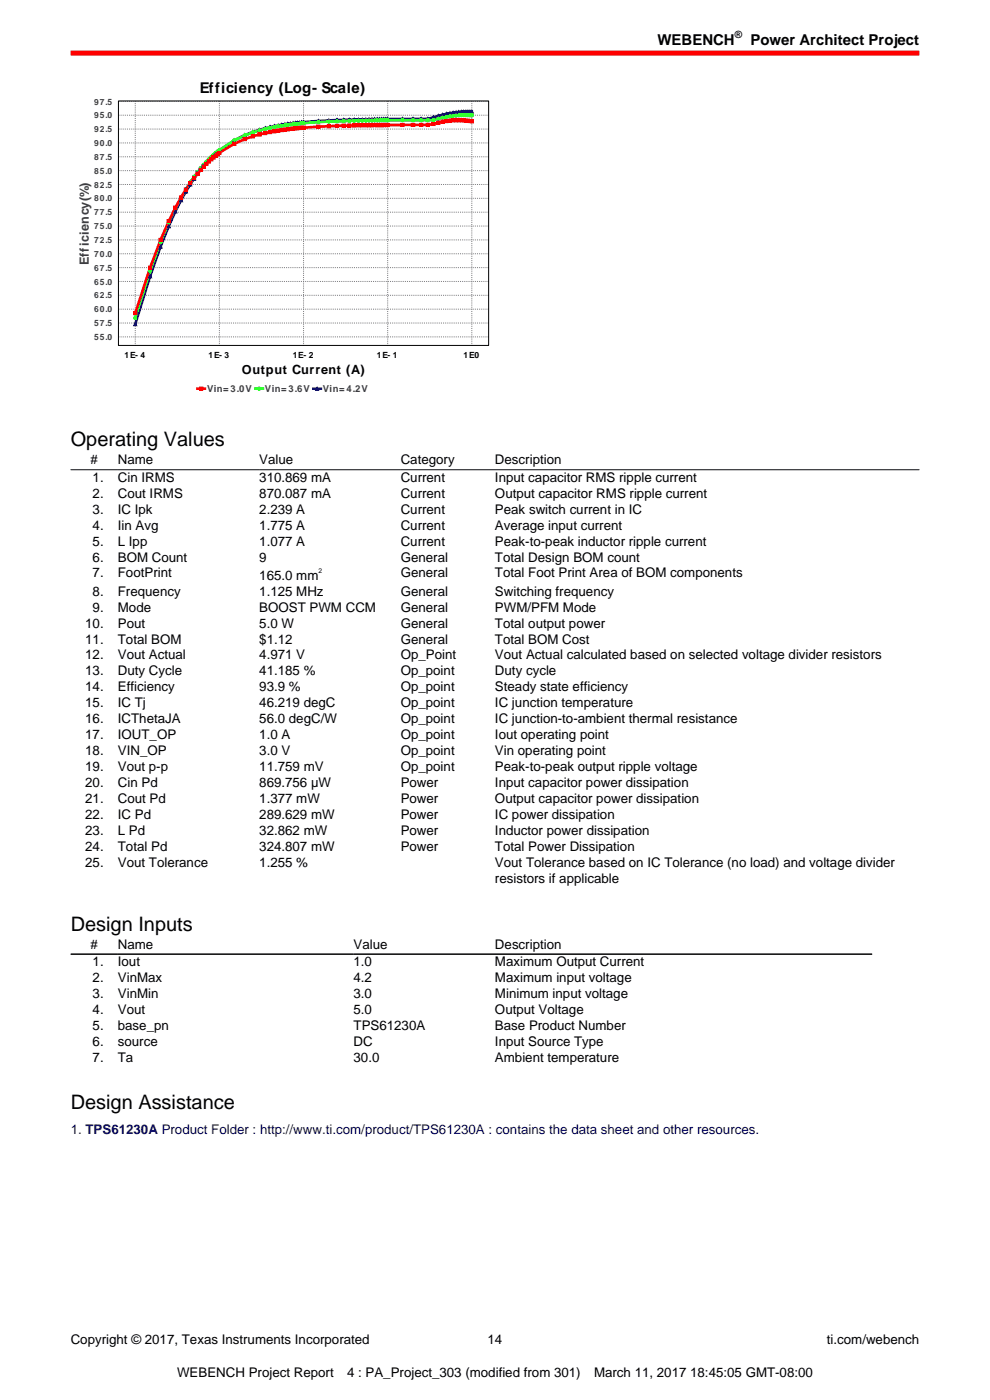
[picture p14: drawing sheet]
<svg xmlns="http://www.w3.org/2000/svg" width="210mm" height="297mm" viewBox="0 0 210 297" stroke-linecap="round" stroke-linejoin="round" font-family="sans-serif">
<defs><g id="words">
<g font-size="4.2">
<text x="15" y="94.7">Operating Values</text>
<text x="15" y="197.4">Design Inputs</text>
<text x="15" y="235.4">Design Assistance</text>
</g>
<g font-size="3.2">
<text x="139.5" y="9.6">WEBENCH</text>
<text x="159.2" y="9.6">Power Architect Project</text>
</g>
<text font-size="3.1" x="42.4" y="19.7">Efficiency (Log- Scale)</text>
<g font-size="2.8">
<text x="19.2" y="98.5">#</text>
<text x="25" y="98.5">Name</text>
<text x="55" y="98.5">Value</text>
<text x="85" y="98.5">Category</text>
<text x="105" y="98.5">Description</text>
<text x="19.6" y="102.2">1.</text>
<text x="19.6" y="105.6">2.</text>
<text x="25" y="102.2">Cin IRMS</text>
<text x="25" y="105.6">Cout IRMS</text>
<text x="55" y="102.2">310.869 mA</text>
<text x="55" y="105.6">870.087 mA</text>
<text x="85" y="102.2">Current</text>
<text x="85" y="105.6">Current</text>
<text x="105" y="102.2">Input capacitor RMS ripple current</text>
<text x="105" y="105.6">Output capacitor RMS ripple current</text>
<text x="19.6" y="109">3.</text>
<text x="19.6" y="112.3">4.</text>
<text x="25" y="109">IC Ipk</text>
<text x="25" y="112.3">Iin Avg</text>
<text x="55" y="109">2.239 A</text>
<text x="55" y="112.3">1.775 A</text>
<text x="85" y="109">Current</text>
<text x="85" y="112.3">Current</text>
<text x="105" y="109">Peak switch current in IC</text>
<text x="105" y="112.3">Average input current</text>
<text x="19.6" y="115.7">5.</text>
<text x="19.6" y="119.1">6.</text>
<text x="25" y="115.7">L Ipp</text>
<text x="25" y="119.1">BOM Count</text>
<text x="55" y="115.7">1.077 A</text>
<text x="55" y="119.1">9</text>
<text x="85" y="115.7">Current</text>
<text x="85" y="119.1">General</text>
<text x="105" y="115.7">Peak-to-peak inductor ripple current</text>
<text x="105" y="119.1">Total Design BOM count</text>
<text x="19.6" y="122.5">7.</text>
<text x="25" y="122.5">FootPrint</text>
<text x="55" y="123">165.0 mm</text>
<text x="85" y="122.5">General</text>
<text x="105" y="122.5">Total Foot Print Area of BOM components</text>
<text x="19.6" y="126.4">8.</text>
<text x="19.6" y="129.7">9.</text>
<text x="25" y="126.4">Frequency</text>
<text x="25" y="129.7">Mode</text>
<text x="55" y="126.4">1.125 MHz</text>
<text x="55" y="129.7">BOOST PWM CCM</text>
<text x="85" y="126.4">General</text>
<text x="85" y="129.7">General</text>
<text x="105" y="126.4">Switching frequency</text>
<text x="105" y="129.7">PWM/PFM Mode</text>
<text x="18.1" y="133.1">10.</text>
<text x="18.1" y="136.5">11.</text>
<text x="25" y="133.1">Pout</text>
<text x="25" y="136.5">Total BOM</text>
<text x="55" y="133.1">5.0 W</text>
<text x="55" y="136.5">$1.12</text>
<text x="85" y="133.1">General</text>
<text x="85" y="136.5">General</text>
<text x="105" y="133.1">Total output power</text>
<text x="105" y="136.5">Total BOM Cost</text>
<text x="18.1" y="139.9">12.</text>
<text x="18.1" y="143.3">13.</text>
<text x="25" y="139.9">Vout Actual</text>
<text x="25" y="143.3">Duty Cycle</text>
<text x="55" y="139.9">4.971 V</text>
<text x="55" y="143.3">41.185 %</text>
<text x="85" y="139.9">Op_Point</text>
<text x="85" y="143.3">Op_point</text>
<text x="105" y="139.9">Vout Actual calculated based on selected voltage divider resistors</text>
<text x="105" y="143.3">Duty cycle</text>
<text x="18.1" y="146.7">14.</text>
<text x="25" y="146.7">Efficiency</text>
<text x="55" y="146.7">93.9 %</text>
<text x="85" y="146.7">Op_point</text>
<text x="105" y="146.7">Steady state efficiency</text>
<text x="18.1" y="150.1">15.</text>
<text x="18.1" y="153.5">16.</text>
<text x="25" y="150.1">IC Tj</text>
<text x="25" y="153.5">ICThetaJA</text>
<text x="55" y="150.1">46.219 degC</text>
<text x="55" y="153.5">56.0 degC/W</text>
<text x="85" y="150.1">Op_point</text>
<text x="85" y="153.5">Op_point</text>
<text x="105" y="150.1">IC junction temperature</text>
<text x="105" y="153.5">IC junction-to-ambient thermal resistance</text>
<text x="18.1" y="156.8">17.</text>
<text x="18.1" y="160.2">18.</text>
<text x="25" y="156.8">IOUT_OP</text>
<text x="25" y="160.2">VIN_OP</text>
<text x="55" y="156.8">1.0 A</text>
<text x="55" y="160.2">3.0 V</text>
<text x="85" y="156.8">Op_point</text>
<text x="85" y="160.2">Op_point</text>
<text x="105" y="156.8">Iout operating point</text>
<text x="105" y="160.2">Vin operating point</text>
<text x="18.1" y="163.6">19.</text>
<text x="18.1" y="167">20.</text>
<text x="25" y="163.6">Vout p-p</text>
<text x="25" y="167">Cin Pd</text>
<text x="55" y="163.6">11.759 mV</text>
<text x="55" y="167">869.756 µW</text>
<text x="85" y="163.6">Op_point</text>
<text x="85" y="167">Power</text>
<text x="105" y="163.6">Peak-to-peak output ripple voltage</text>
<text x="105" y="167">Input capacitor power dissipation</text>
<text x="18.1" y="170.4">21.</text>
<text x="18.1" y="173.8">22.</text>
<text x="25" y="170.4">Cout Pd</text>
<text x="25" y="173.8">IC Pd</text>
<text x="55" y="170.4">1.377 mW</text>
<text x="55" y="173.8">289.629 mW</text>
<text x="85" y="170.4">Power</text>
<text x="85" y="173.8">Power</text>
<text x="105" y="170.4">Output capacitor power dissipation</text>
<text x="105" y="173.8">IC power dissipation</text>
<text x="18.1" y="177.2">23.</text>
<text x="25" y="177.2">L Pd</text>
<text x="55" y="177.2">32.862 mW</text>
<text x="85" y="177.2">Power</text>
<text x="105" y="177.2">Inductor power dissipation</text>
<text x="18.1" y="180.5">24.</text>
<text x="18.1" y="183.9">25.</text>
<text x="25" y="180.5">Total Pd</text>
<text x="25" y="183.9">Vout Tolerance</text>
<text x="55" y="180.5">324.807 mW</text>
<text x="55" y="183.9">1.255 %</text>
<text x="85" y="180.5">Power</text>
<text x="105" y="180.5">Total Power Dissipation</text>
<text x="105" y="183.9">Vout Tolerance based on IC Tolerance (no load) and voltage divider</text>
<text x="105" y="187.3">resistors if applicable</text>
<text x="19.2" y="201.3">#</text>
<text x="25" y="201.3">Name</text>
<text x="75" y="201.3">Value</text>
<text x="105" y="201.3">Description</text>
<text x="19.6" y="204.9">1.</text>
<text x="19.6" y="208.3">2.</text>
<text x="25" y="204.9">Iout</text>
<text x="25" y="208.3">VinMax</text>
<text x="75" y="204.9">1.0</text>
<text x="75" y="208.3">4.2</text>
<text x="105" y="204.9">Maximum Output Current</text>
<text x="105" y="208.3">Maximum input voltage</text>
<text x="19.6" y="211.7">3.</text>
<text x="19.6" y="215.1">4.</text>
<text x="25" y="211.7">VinMin</text>
<text x="25" y="215.1">Vout</text>
<text x="75" y="211.7">3.0</text>
<text x="75" y="215.1">5.0</text>
<text x="105" y="211.7">Minimum input voltage</text>
<text x="105" y="215.1">Output Voltage</text>
<text x="19.6" y="218.5">5.</text>
<text x="19.6" y="221.9">6.</text>
<text x="25" y="218.5">base_pn</text>
<text x="25" y="221.9">source</text>
<text x="75" y="218.5">TPS61230A</text>
<text x="75" y="221.9">DC</text>
<text x="105" y="218.5">Base Product Number</text>
<text x="105" y="221.9">Input Source Type</text>
<text x="19.6" y="225.3">7.</text>
<text x="25" y="225.3">Ta</text>
<text x="75" y="225.3">30.0</text>
<text x="105" y="225.3">Ambient temperature</text>
<text x="15" y="285.1">Copyright © 2017, Texas Instruments Incorporated</text>
<text x="103.4" y="285.1">14</text>
<text x="175.4" y="285.1">ti.com/webench</text>
<text x="37.6" y="292">WEBENCH Project Report</text>
<text x="73.6" y="292">4 : PA_Project_303 (modified from 301)</text>
<text x="126" y="292">March 11, 2017 18:45:05 GMT-08:00</text>
</g>
<text font-size="2.8" fill="#000080" x="15" y="240.6">1. TPS61230A Product Folder : http://www.ti.com/product/TPS61230A : contains the data sheet and other resources.</text>
<text font-size="2.7" fill="#404040" x="18.9" y="56.1" transform="rotate(-90 18.9 56.1)">Efficiency(%)</text>
<text font-size="2.7" x="51.3" y="79.4">Output Current (A)</text>
<text font-size="2.1" x="155.9" y="8">®</text>
<g font-size="2" fill="#404040">
<text x="43.9" y="83.2">Vin= 3.0V</text>
<text x="56.2" y="83.2">Vin= 3.6V</text>
<text x="68.5" y="83.2">Vin= 4.2V</text>
</g>
<g font-size="1.8" fill="#404040">
<text x="20" y="22.2">97.5</text>
<text x="20" y="28.1">92.5</text>
<text x="20" y="25.1">95.0</text>
<text x="20" y="33.9">87.5</text>
<text x="20" y="31">90.0</text>
<text x="20" y="39.8">82.5</text>
<text x="20" y="36.9">85.0</text>
<text x="20" y="45.7">77.5</text>
<text x="20" y="42.7">80.0</text>
<text x="20" y="51.6">72.5</text>
<text x="20" y="48.6">75.0</text>
<text x="20" y="57.4">67.5</text>
<text x="20" y="54.5">70.0</text>
<text x="20" y="63.3">62.5</text>
<text x="20" y="60.4">65.0</text>
<text x="20" y="69.2">57.5</text>
<text x="20" y="66.3">60.0</text>
<text x="20" y="72.1">55.0</text>
</g>
<g font-size="1.8">
<text x="26.4" y="76">1E- 4</text>
<text x="44.2" y="76">1E- 3</text>
<text x="62.1" y="76">1E- 2</text>
<text x="79.9" y="76">1E- 1</text>
<text x="98.4" y="76">1E0</text>
</g>
<text font-size="1.4" x="67.5" y="121.5">2</text>
</g></defs>
<path d="M15 11.3h180" fill="none" stroke="#f00" stroke-width="1.1" stroke-linecap="butt"/>
<g fill="#fff">
<path d="M15 16.6h90v67.5h-90z"/>
<path d="M41.5 80.9h37v3.1h-37z"/>
</g>
<path d="M41.9 82.5h1.6" fill="none" stroke="#f00" stroke-width=".56"/>
<path d="M42.3 82.1h.7v.7h-.7z" fill="#f00"/>
<path d="M42.3 82.1h.7v.7h-.7z" fill="none" stroke="#f00" stroke-width=".21"/>
<path d="M54.2 82.5h1.6" fill="none" stroke="#0f0" stroke-width=".56"/>
<circle cx="55" cy="82.5" r=".34" fill="#0f0"/>
<circle cx="55" cy="82.5" r=".34" fill="none" stroke="#0f0" stroke-width=".21"/>
<path d="M66.5 82.5h1.6" fill="none" stroke="#00f" stroke-width=".56"/>
<path d="M67.3 82.1l.3 .7h-.7z" fill="#00f"/>
<path d="M67.3 82.1l.3 .7h-.7z" fill="none" stroke="#00f" stroke-width=".21"/>
<path d="M25.1 21.4h78.5v51.9h-78.5z" fill="#fff"/>
<g fill="none" stroke="#808080" stroke-width=".21" stroke-dasharray=".2 .2" stroke-linecap="butt">
<path d="M25.1 39.1h78.5M25.1 36.2h78.5M25.1 33.3h78.5M25.1 30.3h78.5M25.1 27.4h78.5M25.1 24.4h78.5M25.1 21.5h78.5M28.7 21.4v51.9M46.5 21.4v51.9M64.4 21.4v51.9M82.2 21.4v51.9M100.1 21.4v51.9"/>
<path d="M25.1 59.7h78.5M25.1 56.8h78.5M25.1 53.8h78.5M25.1 50.9h78.5M25.1 48h78.5M25.1 45h78.5M25.1 42.1h78.5M25.1 71.5h78.5M25.1 68.5h78.5M25.1 65.6h78.5M25.1 62.7h78.5"/>
</g>
<path d="M100.1 23.7h-2.2a28.3 28.3 0 0 0-7.2 1.5 266 266 0 0 0-28.5 .9l-1.2 .2a33.5 33.5 0 0 0-11.3 3.5l-3.6 2.5a32.8 32.8 0 0 0-7.7 10.2 101.4 101.4 0 0 0-6.6 16.1l-3.1 10.2" fill="none" stroke="#00f" stroke-width=".56"/>
<path d="M100.1 24.5l-1.7-.1a21.9 21.9 0 0 0-6.5 1.1l-16.8 .1-10.7 .5a46.3 46.3 0 0 0-12.5 2.6 22.8 22.8 0 0 0-6.6 4.2 34.6 34.6 0 0 0-8.1 11.3 137.3 137.3 0 0 0-8.5 23.3" fill="none" stroke="#0f0" stroke-width=".56"/>
<path d="M100.1 25.7l-1.3-.1a18 18 0 0 0-6.9 .7 71.4 71.4 0 0 1-9.7 .2 173 173 0 0 0-21.8 1 36.1 36.1 0 0 0-10.7 3l-3.6 2.2a31 31 0 0 0-8.9 11.4 122.7 122.7 0 0 0-8.5 22.3" fill="none" stroke="#f00" stroke-width=".56"/>
<path d="M28.7 68.4l.3 .7h-.6z" fill="#00f"/>
<path d="M28.7 68.4l.3 .7h-.6z" fill="none" stroke="#00f" stroke-width=".21"/>
<path d="M31.8 58.3l.4 .7h-.7z" fill="#00f"/>
<path d="M31.8 58.3l.4 .7h-.7z" fill="none" stroke="#00f" stroke-width=".21"/>
<path d="M34.1 52l.3 .6h-.7z" fill="#00f"/>
<path d="M34.1 52l.3 .6h-.7z" fill="none" stroke="#00f" stroke-width=".21"/>
<path d="M35.8 47.7l.3 .6h-.6z" fill="#00f"/>
<path d="M35.8 47.7l.3 .6h-.6z" fill="none" stroke="#00f" stroke-width=".21"/>
<path d="M37.2 44.5l.3 .7h-.6z" fill="#00f"/>
<path d="M37.2 44.5l.3 .7h-.6z" fill="none" stroke="#00f" stroke-width=".21"/>
<path d="M38.4 42.2l.3 .6h-.6z" fill="#00f"/>
<path d="M38.4 42.2l.3 .6h-.6z" fill="none" stroke="#00f" stroke-width=".21"/>
<path d="M39.4 40.3l.4 .7h-.7z" fill="#00f"/>
<path d="M39.4 40.3l.4 .7h-.7z" fill="none" stroke="#00f" stroke-width=".21"/>
<path d="M40.4 38.8l.3 .7h-.7z" fill="#00f"/>
<path d="M40.4 38.8l.3 .7h-.7z" fill="none" stroke="#00f" stroke-width=".21"/>
<path d="M41.2 37.6l.3 .6h-.7z" fill="#00f"/>
<path d="M41.2 37.6l.3 .6h-.7z" fill="none" stroke="#00f" stroke-width=".21"/>
<path d="M41.9 36.5l.3 .7h-.6z" fill="#00f"/>
<path d="M41.9 36.5l.3 .7h-.6z" fill="none" stroke="#00f" stroke-width=".21"/>
<path d="M42.6 35.6l.3 .7h-.7z" fill="#00f"/>
<path d="M42.6 35.6l.3 .7h-.7z" fill="none" stroke="#00f" stroke-width=".21"/>
<path d="M43.2 34.9l.3 .7h-.6z" fill="#00f"/>
<path d="M43.2 34.9l.3 .7h-.6z" fill="none" stroke="#00f" stroke-width=".21"/>
<path d="M43.8 34.2l.3 .7h-.7z" fill="#00f"/>
<path d="M43.8 34.2l.3 .7h-.7z" fill="none" stroke="#00f" stroke-width=".21"/>
<path d="M44.3 33.7l.3 .6h-.6z" fill="#00f"/>
<path d="M44.3 33.7l.3 .6h-.6z" fill="none" stroke="#00f" stroke-width=".21"/>
<path d="M44.8 33.2l.3 .6h-.6z" fill="#00f"/>
<path d="M44.8 33.2l.3 .6h-.6z" fill="none" stroke="#00f" stroke-width=".21"/>
<path d="M45.3 32.7l.3 .7h-.7z" fill="#00f"/>
<path d="M45.3 32.7l.3 .7h-.7z" fill="none" stroke="#00f" stroke-width=".21"/>
<path d="M45.7 32.3l.4 .7h-.7z" fill="#00f"/>
<path d="M45.7 32.3l.4 .7h-.7z" fill="none" stroke="#00f" stroke-width=".21"/>
<path d="M46.1 31.9l.4 .7h-.7z" fill="#00f"/>
<path d="M46.1 31.9l.4 .7h-.7z" fill="none" stroke="#00f" stroke-width=".21"/>
<path d="M46.5 31.6l.4 .7h-.7z" fill="#00f"/>
<path d="M46.5 31.6l.4 .7h-.7z" fill="none" stroke="#00f" stroke-width=".21"/>
<path d="M49.7 29.4l.3 .7h-.7z" fill="#00f"/>
<path d="M49.7 29.4l.3 .7h-.7z" fill="none" stroke="#00f" stroke-width=".21"/>
<path d="M51.9 28.3l.4 .7h-.7z" fill="#00f"/>
<path d="M51.9 28.3l.4 .7h-.7z" fill="none" stroke="#00f" stroke-width=".21"/>
<path d="M53.6 27.6l.4 .7h-.7z" fill="#00f"/>
<path d="M53.6 27.6l.4 .7h-.7z" fill="none" stroke="#00f" stroke-width=".21"/>
<path d="M55.1 27.2l.3 .7h-.7z" fill="#00f"/>
<path d="M55.1 27.2l.3 .7h-.7z" fill="none" stroke="#00f" stroke-width=".21"/>
<path d="M56.3 26.9l.3 .6h-.7z" fill="#00f"/>
<path d="M56.3 26.9l.3 .6h-.7z" fill="none" stroke="#00f" stroke-width=".21"/>
<path d="M57.3 26.6l.3 .7h-.7z" fill="#00f"/>
<path d="M57.3 26.6l.3 .7h-.7z" fill="none" stroke="#00f" stroke-width=".21"/>
<path d="M58.2 26.4l.3 .7h-.6z" fill="#00f"/>
<path d="M58.2 26.4l.3 .7h-.6z" fill="none" stroke="#00f" stroke-width=".21"/>
<path d="M59 26.3l.4 .6h-.7z" fill="#00f"/>
<path d="M59 26.3l.4 .6h-.7z" fill="none" stroke="#00f" stroke-width=".21"/>
<path d="M59.8 26.1l.3 .7h-.7z" fill="#00f"/>
<path d="M59.8 26.1l.3 .7h-.7z" fill="none" stroke="#00f" stroke-width=".21"/>
<path d="M60.4 26l.4 .7h-.7z" fill="#00f"/>
<path d="M60.4 26l.4 .7h-.7z" fill="none" stroke="#00f" stroke-width=".21"/>
<path d="M61 25.9l.4 .7h-.7z" fill="#00f"/>
<path d="M61 25.9l.4 .7h-.7z" fill="none" stroke="#00f" stroke-width=".21"/>
<path d="M61.6 25.9l.4 .6h-.7z" fill="#00f"/>
<path d="M61.6 25.9l.4 .6h-.7z" fill="none" stroke="#00f" stroke-width=".21"/>
<path d="M62.2 25.8l.3 .7h-.7z" fill="#00f"/>
<path d="M62.2 25.8l.3 .7h-.7z" fill="none" stroke="#00f" stroke-width=".21"/>
<path d="M62.7 25.7l.3 .7h-.7z" fill="#00f"/>
<path d="M62.7 25.7l.3 .7h-.7z" fill="none" stroke="#00f" stroke-width=".21"/>
<path d="M63.1 25.7l.4 .7h-.7z" fill="#00f"/>
<path d="M63.1 25.7l.4 .7h-.7z" fill="none" stroke="#00f" stroke-width=".21"/>
<path d="M63.6 25.6l.3 .7h-.7z" fill="#00f"/>
<path d="M63.6 25.6l.3 .7h-.7z" fill="none" stroke="#00f" stroke-width=".21"/>
<path d="M64 25.6l.3 .7h-.6z" fill="#00f"/>
<path d="M64 25.6l.3 .7h-.6z" fill="none" stroke="#00f" stroke-width=".21"/>
<path d="M64.4 25.6l.3 .6h-.7z" fill="#00f"/>
<path d="M64.4 25.6l.3 .6h-.7z" fill="none" stroke="#00f" stroke-width=".21"/>
<path d="M67.5 25.3l.4 .7h-.7z" fill="#00f"/>
<path d="M67.5 25.3l.4 .7h-.7z" fill="none" stroke="#00f" stroke-width=".21"/>
<path d="M69.8 25.2l.3 .7h-.7z" fill="#00f"/>
<path d="M69.8 25.2l.3 .7h-.7z" fill="none" stroke="#00f" stroke-width=".21"/>
<path d="M71.5 25.1l.3 .7h-.6z" fill="#00f"/>
<path d="M71.5 25.1l.3 .7h-.6z" fill="none" stroke="#00f" stroke-width=".21"/>
<path d="M72.9 25.1l.3 .7h-.6z" fill="#00f"/>
<path d="M72.9 25.1l.3 .7h-.6z" fill="none" stroke="#00f" stroke-width=".21"/>
<path d="M74.1 25.1l.3 .6h-.6z" fill="#00f"/>
<path d="M74.1 25.1l.3 .6h-.6z" fill="none" stroke="#00f" stroke-width=".21"/>
<path d="M75.1 25l.4 .7h-.7z" fill="#00f"/>
<path d="M75.1 25l.4 .7h-.7z" fill="none" stroke="#00f" stroke-width=".21"/>
<path d="M76 25l.4 .7h-.7z" fill="#00f"/>
<path d="M76 25l.4 .7h-.7z" fill="none" stroke="#00f" stroke-width=".21"/>
<path d="M76.9 25l.3 .7h-.7z" fill="#00f"/>
<path d="M76.9 25l.3 .7h-.7z" fill="none" stroke="#00f" stroke-width=".21"/>
<path d="M77.6 25l.3 .7h-.6z" fill="#00f"/>
<path d="M77.6 25l.3 .7h-.6z" fill="none" stroke="#00f" stroke-width=".21"/>
<path d="M78.3 25l.3 .6h-.7z" fill="#00f"/>
<path d="M78.3 25l.3 .6h-.7z" fill="none" stroke="#00f" stroke-width=".21"/>
<path d="M78.9 25l.3 .6h-.6z" fill="#00f"/>
<path d="M78.9 25l.3 .6h-.6z" fill="none" stroke="#00f" stroke-width=".21"/>
<path d="M79.5 25l.3 .6h-.7z" fill="#00f"/>
<path d="M79.5 25l.3 .6h-.7z" fill="none" stroke="#00f" stroke-width=".21"/>
<path d="M80 24.9l.3 .7h-.6z" fill="#00f"/>
<path d="M80 24.9l.3 .7h-.6z" fill="none" stroke="#00f" stroke-width=".21"/>
<path d="M80.5 24.9l.3 .7h-.6z" fill="#00f"/>
<path d="M80.5 24.9l.3 .7h-.6z" fill="none" stroke="#00f" stroke-width=".21"/>
<path d="M81 24.9l.3 .7h-.7z" fill="#00f"/>
<path d="M81 24.9l.3 .7h-.7z" fill="none" stroke="#00f" stroke-width=".21"/>
<path d="M81.4 24.9l.4 .7h-.7z" fill="#00f"/>
<path d="M81.4 24.9l.4 .7h-.7z" fill="none" stroke="#00f" stroke-width=".21"/>
<path d="M81.8 24.9l.4 .7h-.7z" fill="#00f"/>
<path d="M81.8 24.9l.4 .7h-.7z" fill="none" stroke="#00f" stroke-width=".21"/>
<path d="M82.2 24.9l.4 .7h-.7z" fill="#00f"/>
<path d="M82.2 24.9l.4 .7h-.7z" fill="none" stroke="#00f" stroke-width=".21"/>
<path d="M85.4 24.9l.3 .7h-.7z" fill="#00f"/>
<path d="M85.4 24.9l.3 .7h-.7z" fill="none" stroke="#00f" stroke-width=".21"/>
<path d="M87.6 24.9l.3 .7h-.6z" fill="#00f"/>
<path d="M87.6 24.9l.3 .7h-.6z" fill="none" stroke="#00f" stroke-width=".21"/>
<path d="M89.3 24.9l.4 .7h-.7z" fill="#00f"/>
<path d="M89.3 24.9l.4 .7h-.7z" fill="none" stroke="#00f" stroke-width=".21"/>
<path d="M90.7 24.9l.4 .6h-.7z" fill="#00f"/>
<path d="M90.7 24.9l.4 .6h-.7z" fill="none" stroke="#00f" stroke-width=".21"/>
<path d="M91.9 24.6l.4 .6h-.7z" fill="#00f"/>
<path d="M91.9 24.6l.4 .6h-.7z" fill="none" stroke="#00f" stroke-width=".21"/>
<path d="M93 24.2l.3 .7h-.7z" fill="#00f"/>
<path d="M93 24.2l.3 .7h-.7z" fill="none" stroke="#00f" stroke-width=".21"/>
<path d="M93.9 24l.3 .7h-.6z" fill="#00f"/>
<path d="M93.9 24l.3 .7h-.6z" fill="none" stroke="#00f" stroke-width=".21"/>
<path d="M94.7 23.8l.3 .7h-.6z" fill="#00f"/>
<path d="M94.7 23.8l.3 .7h-.6z" fill="none" stroke="#00f" stroke-width=".21"/>
<path d="M95.4 23.7l.4 .7h-.7z" fill="#00f"/>
<path d="M95.4 23.7l.4 .7h-.7z" fill="none" stroke="#00f" stroke-width=".21"/>
<path d="M96.1 23.6l.4 .7h-.7z" fill="#00f"/>
<path d="M96.1 23.6l.4 .7h-.7z" fill="none" stroke="#00f" stroke-width=".21"/>
<path d="M96.7 23.5l.4 .7h-.7z" fill="#00f"/>
<path d="M96.7 23.5l.4 .7h-.7z" fill="none" stroke="#00f" stroke-width=".21"/>
<path d="M97.3 23.4l.4 .7h-.7z" fill="#00f"/>
<path d="M97.3 23.4l.4 .7h-.7z" fill="none" stroke="#00f" stroke-width=".21"/>
<path d="M97.9 23.4l.3 .7h-.7z" fill="#00f"/>
<path d="M97.9 23.4l.3 .7h-.7z" fill="none" stroke="#00f" stroke-width=".21"/>
<path d="M98.4 23.4l.3 .6h-.7z" fill="#00f"/>
<path d="M98.4 23.4l.3 .6h-.7z" fill="none" stroke="#00f" stroke-width=".21"/>
<path d="M98.8 23.3l.4 .7h-.7z" fill="#00f"/>
<path d="M98.8 23.3l.4 .7h-.7z" fill="none" stroke="#00f" stroke-width=".21"/>
<path d="M99.3 23.3l.3 .7h-.7z" fill="#00f"/>
<path d="M99.3 23.3l.3 .7h-.7z" fill="none" stroke="#00f" stroke-width=".21"/>
<path d="M99.7 23.3l.3 .7h-.7z" fill="#00f"/>
<path d="M99.7 23.3l.3 .7h-.7z" fill="none" stroke="#00f" stroke-width=".21"/>
<path d="M100.1 23.3l.3 .7h-.7z" fill="#00f"/>
<path d="M100.1 23.3l.3 .7h-.7z" fill="none" stroke="#00f" stroke-width=".21"/>
<circle cx="28.7" cy="67.5" r=".34" fill="#0f0"/>
<circle cx="28.7" cy="67.5" r=".34" fill="none" stroke="#0f0" stroke-width=".21"/>
<circle cx="31.8" cy="57.5" r=".34" fill="#0f0"/>
<circle cx="31.8" cy="57.5" r=".34" fill="none" stroke="#0f0" stroke-width=".21"/>
<circle cx="34.1" cy="51.4" r=".34" fill="#0f0"/>
<circle cx="34.1" cy="51.4" r=".34" fill="none" stroke="#0f0" stroke-width=".21"/>
<circle cx="35.8" cy="47.2" r=".34" fill="#0f0"/>
<circle cx="35.8" cy="47.2" r=".34" fill="none" stroke="#0f0" stroke-width=".21"/>
<circle cx="37.2" cy="44.2" r=".34" fill="#0f0"/>
<circle cx="37.2" cy="44.2" r=".34" fill="none" stroke="#0f0" stroke-width=".21"/>
<circle cx="38.4" cy="41.9" r=".34" fill="#0f0"/>
<circle cx="38.4" cy="41.9" r=".34" fill="none" stroke="#0f0" stroke-width=".21"/>
<circle cx="39.4" cy="40.1" r=".34" fill="#0f0"/>
<circle cx="39.4" cy="40.1" r=".34" fill="none" stroke="#0f0" stroke-width=".21"/>
<circle cx="40.4" cy="38.7" r=".34" fill="#0f0"/>
<circle cx="40.4" cy="38.7" r=".34" fill="none" stroke="#0f0" stroke-width=".21"/>
<circle cx="41.2" cy="37.5" r=".34" fill="#0f0"/>
<circle cx="41.2" cy="37.5" r=".34" fill="none" stroke="#0f0" stroke-width=".21"/>
<circle cx="41.9" cy="36.5" r=".34" fill="#0f0"/>
<circle cx="41.9" cy="36.5" r=".34" fill="none" stroke="#0f0" stroke-width=".21"/>
<circle cx="42.6" cy="35.7" r=".34" fill="#0f0"/>
<circle cx="42.6" cy="35.7" r=".34" fill="none" stroke="#0f0" stroke-width=".21"/>
<circle cx="43.2" cy="35" r=".34" fill="#0f0"/>
<circle cx="43.2" cy="35" r=".34" fill="none" stroke="#0f0" stroke-width=".21"/>
<circle cx="43.8" cy="34.3" r=".34" fill="#0f0"/>
<circle cx="43.8" cy="34.3" r=".34" fill="none" stroke="#0f0" stroke-width=".21"/>
<circle cx="44.3" cy="33.8" r=".34" fill="#0f0"/>
<circle cx="44.3" cy="33.8" r=".34" fill="none" stroke="#0f0" stroke-width=".21"/>
<circle cx="44.8" cy="33.3" r=".34" fill="#0f0"/>
<circle cx="44.8" cy="33.3" r=".34" fill="none" stroke="#0f0" stroke-width=".21"/>
<circle cx="45.3" cy="32.9" r=".34" fill="#0f0"/>
<circle cx="45.3" cy="32.9" r=".34" fill="none" stroke="#0f0" stroke-width=".21"/>
<circle cx="45.7" cy="32.5" r=".34" fill="#0f0"/>
<circle cx="45.7" cy="32.5" r=".34" fill="none" stroke="#0f0" stroke-width=".21"/>
<circle cx="46.1" cy="32.1" r=".34" fill="#0f0"/>
<circle cx="46.1" cy="32.1" r=".34" fill="none" stroke="#0f0" stroke-width=".21"/>
<circle cx="46.5" cy="31.8" r=".34" fill="#0f0"/>
<circle cx="46.5" cy="31.8" r=".34" fill="none" stroke="#0f0" stroke-width=".21"/>
<circle cx="49.7" cy="29.8" r=".34" fill="#0f0"/>
<circle cx="49.7" cy="29.8" r=".34" fill="none" stroke="#0f0" stroke-width=".21"/>
<circle cx="51.9" cy="28.7" r=".34" fill="#0f0"/>
<circle cx="51.9" cy="28.7" r=".34" fill="none" stroke="#0f0" stroke-width=".21"/>
<circle cx="53.6" cy="28.1" r=".34" fill="#0f0"/>
<circle cx="53.6" cy="28.1" r=".34" fill="none" stroke="#0f0" stroke-width=".21"/>
<circle cx="55.1" cy="27.7" r=".34" fill="#0f0"/>
<circle cx="55.1" cy="27.7" r=".34" fill="none" stroke="#0f0" stroke-width=".21"/>
<circle cx="56.3" cy="27.3" r=".34" fill="#0f0"/>
<circle cx="56.3" cy="27.3" r=".34" fill="none" stroke="#0f0" stroke-width=".21"/>
<circle cx="57.3" cy="27.1" r=".34" fill="#0f0"/>
<circle cx="57.3" cy="27.1" r=".34" fill="none" stroke="#0f0" stroke-width=".21"/>
<circle cx="58.2" cy="26.9" r=".34" fill="#0f0"/>
<circle cx="58.2" cy="26.9" r=".34" fill="none" stroke="#0f0" stroke-width=".21"/>
<circle cx="59" cy="26.8" r=".34" fill="#0f0"/>
<circle cx="59" cy="26.8" r=".34" fill="none" stroke="#0f0" stroke-width=".21"/>
<circle cx="59.8" cy="26.7" r=".34" fill="#0f0"/>
<circle cx="59.8" cy="26.7" r=".34" fill="none" stroke="#0f0" stroke-width=".21"/>
<circle cx="60.4" cy="26.6" r=".34" fill="#0f0"/>
<circle cx="60.4" cy="26.6" r=".34" fill="none" stroke="#0f0" stroke-width=".21"/>
<circle cx="61" cy="26.5" r=".34" fill="#0f0"/>
<circle cx="61" cy="26.5" r=".34" fill="none" stroke="#0f0" stroke-width=".21"/>
<circle cx="61.6" cy="26.4" r=".34" fill="#0f0"/>
<circle cx="61.6" cy="26.4" r=".34" fill="none" stroke="#0f0" stroke-width=".21"/>
<circle cx="62.2" cy="26.3" r=".34" fill="#0f0"/>
<circle cx="62.2" cy="26.3" r=".34" fill="none" stroke="#0f0" stroke-width=".21"/>
<circle cx="62.7" cy="26.3" r=".34" fill="#0f0"/>
<circle cx="62.7" cy="26.3" r=".34" fill="none" stroke="#0f0" stroke-width=".21"/>
<circle cx="63.1" cy="26.2" r=".34" fill="#0f0"/>
<circle cx="63.1" cy="26.2" r=".34" fill="none" stroke="#0f0" stroke-width=".21"/>
<circle cx="63.6" cy="26.2" r=".34" fill="#0f0"/>
<circle cx="63.6" cy="26.2" r=".34" fill="none" stroke="#0f0" stroke-width=".21"/>
<circle cx="64" cy="26.2" r=".34" fill="#0f0"/>
<circle cx="64" cy="26.2" r=".34" fill="none" stroke="#0f0" stroke-width=".21"/>
<circle cx="64.4" cy="26.1" r=".34" fill="#0f0"/>
<circle cx="64.4" cy="26.1" r=".34" fill="none" stroke="#0f0" stroke-width=".21"/>
<circle cx="67.5" cy="25.9" r=".34" fill="#0f0"/>
<circle cx="67.5" cy="25.9" r=".34" fill="none" stroke="#0f0" stroke-width=".21"/>
<circle cx="69.8" cy="25.8" r=".34" fill="#0f0"/>
<circle cx="69.8" cy="25.8" r=".34" fill="none" stroke="#0f0" stroke-width=".21"/>
<circle cx="71.5" cy="25.7" r=".34" fill="#0f0"/>
<circle cx="71.5" cy="25.7" r=".34" fill="none" stroke="#0f0" stroke-width=".21"/>
<circle cx="72.9" cy="25.7" r=".34" fill="#0f0"/>
<circle cx="72.9" cy="25.7" r=".34" fill="none" stroke="#0f0" stroke-width=".21"/>
<circle cx="74.1" cy="25.6" r=".34" fill="#0f0"/>
<circle cx="74.1" cy="25.6" r=".34" fill="none" stroke="#0f0" stroke-width=".21"/>
<circle cx="75.1" cy="25.6" r=".34" fill="#0f0"/>
<circle cx="75.1" cy="25.6" r=".34" fill="none" stroke="#0f0" stroke-width=".21"/>
<circle cx="76" cy="25.6" r=".34" fill="#0f0"/>
<circle cx="76" cy="25.6" r=".34" fill="none" stroke="#0f0" stroke-width=".21"/>
<circle cx="76.9" cy="25.6" r=".34" fill="#0f0"/>
<circle cx="76.9" cy="25.6" r=".34" fill="none" stroke="#0f0" stroke-width=".21"/>
<circle cx="77.6" cy="25.6" r=".34" fill="#0f0"/>
<circle cx="77.6" cy="25.6" r=".34" fill="none" stroke="#0f0" stroke-width=".21"/>
<circle cx="78.3" cy="25.6" r=".34" fill="#0f0"/>
<circle cx="78.3" cy="25.6" r=".34" fill="none" stroke="#0f0" stroke-width=".21"/>
<circle cx="78.9" cy="25.6" r=".34" fill="#0f0"/>
<circle cx="78.9" cy="25.6" r=".34" fill="none" stroke="#0f0" stroke-width=".21"/>
<circle cx="79.5" cy="25.5" r=".34" fill="#0f0"/>
<circle cx="79.5" cy="25.5" r=".34" fill="none" stroke="#0f0" stroke-width=".21"/>
<circle cx="80" cy="25.5" r=".34" fill="#0f0"/>
<circle cx="80" cy="25.5" r=".34" fill="none" stroke="#0f0" stroke-width=".21"/>
<circle cx="80.5" cy="25.5" r=".34" fill="#0f0"/>
<circle cx="80.5" cy="25.5" r=".34" fill="none" stroke="#0f0" stroke-width=".21"/>
<circle cx="81" cy="25.5" r=".34" fill="#0f0"/>
<circle cx="81" cy="25.5" r=".34" fill="none" stroke="#0f0" stroke-width=".21"/>
<circle cx="81.4" cy="25.5" r=".34" fill="#0f0"/>
<circle cx="81.4" cy="25.5" r=".34" fill="none" stroke="#0f0" stroke-width=".21"/>
<circle cx="81.8" cy="25.5" r=".34" fill="#0f0"/>
<circle cx="81.8" cy="25.5" r=".34" fill="none" stroke="#0f0" stroke-width=".21"/>
<circle cx="82.2" cy="25.5" r=".34" fill="#0f0"/>
<circle cx="82.2" cy="25.5" r=".34" fill="none" stroke="#0f0" stroke-width=".21"/>
<circle cx="85.4" cy="25.5" r=".34" fill="#0f0"/>
<circle cx="85.4" cy="25.5" r=".34" fill="none" stroke="#0f0" stroke-width=".21"/>
<circle cx="87.6" cy="25.5" r=".34" fill="#0f0"/>
<circle cx="87.6" cy="25.5" r=".34" fill="none" stroke="#0f0" stroke-width=".21"/>
<circle cx="89.3" cy="25.5" r=".34" fill="#0f0"/>
<circle cx="89.3" cy="25.5" r=".34" fill="none" stroke="#0f0" stroke-width=".21"/>
<circle cx="90.7" cy="25.5" r=".34" fill="#0f0"/>
<circle cx="90.7" cy="25.5" r=".34" fill="none" stroke="#0f0" stroke-width=".21"/>
<circle cx="91.9" cy="25.5" r=".34" fill="#0f0"/>
<circle cx="91.9" cy="25.5" r=".34" fill="none" stroke="#0f0" stroke-width=".21"/>
<circle cx="93" cy="25.2" r=".34" fill="#0f0"/>
<circle cx="93" cy="25.2" r=".34" fill="none" stroke="#0f0" stroke-width=".21"/>
<circle cx="93.9" cy="24.9" r=".34" fill="#0f0"/>
<circle cx="93.9" cy="24.9" r=".34" fill="none" stroke="#0f0" stroke-width=".21"/>
<circle cx="94.7" cy="24.8" r=".34" fill="#0f0"/>
<circle cx="94.7" cy="24.8" r=".34" fill="none" stroke="#0f0" stroke-width=".21"/>
<circle cx="95.4" cy="24.7" r=".34" fill="#0f0"/>
<circle cx="95.4" cy="24.7" r=".34" fill="none" stroke="#0f0" stroke-width=".21"/>
<circle cx="96.1" cy="24.6" r=".34" fill="#0f0"/>
<circle cx="96.1" cy="24.6" r=".34" fill="none" stroke="#0f0" stroke-width=".21"/>
<circle cx="96.7" cy="24.5" r=".34" fill="#0f0"/>
<circle cx="96.7" cy="24.5" r=".34" fill="none" stroke="#0f0" stroke-width=".21"/>
<circle cx="97.3" cy="24.5" r=".34" fill="#0f0"/>
<circle cx="97.3" cy="24.5" r=".34" fill="none" stroke="#0f0" stroke-width=".21"/>
<circle cx="97.9" cy="24.4" r=".34" fill="#0f0"/>
<circle cx="97.9" cy="24.4" r=".34" fill="none" stroke="#0f0" stroke-width=".21"/>
<circle cx="98.4" cy="24.4" r=".34" fill="#0f0"/>
<circle cx="98.4" cy="24.4" r=".34" fill="none" stroke="#0f0" stroke-width=".21"/>
<circle cx="98.8" cy="24.4" r=".34" fill="#0f0"/>
<circle cx="98.8" cy="24.4" r=".34" fill="none" stroke="#0f0" stroke-width=".21"/>
<circle cx="99.3" cy="24.4" r=".34" fill="#0f0"/>
<circle cx="99.3" cy="24.4" r=".34" fill="none" stroke="#0f0" stroke-width=".21"/>
<circle cx="99.7" cy="24.4" r=".34" fill="#0f0"/>
<circle cx="99.7" cy="24.4" r=".34" fill="none" stroke="#0f0" stroke-width=".21"/>
<circle cx="100.1" cy="24.5" r=".34" fill="#0f0"/>
<circle cx="100.1" cy="24.5" r=".34" fill="none" stroke="#0f0" stroke-width=".21"/>
<path d="M28.4 66.1h.6v.7h-.6z" fill="#f00"/>
<path d="M28.4 66.1h.6v.7h-.6z" fill="none" stroke="#f00" stroke-width=".21"/>
<path d="M31.5 56.5h.7v.6h-.7z" fill="#f00"/>
<path d="M31.5 56.5h.7v.6h-.7z" fill="none" stroke="#f00" stroke-width=".21"/>
<path d="M33.7 50.6h.7v.6h-.7z" fill="#f00"/>
<path d="M33.7 50.6h.7v.6h-.7z" fill="none" stroke="#f00" stroke-width=".21"/>
<path d="M35.5 46.6h.6v.7h-.6z" fill="#f00"/>
<path d="M35.5 46.6h.6v.7h-.6z" fill="none" stroke="#f00" stroke-width=".21"/>
<path d="M36.9 43.7h.6v.7h-.6z" fill="#f00"/>
<path d="M36.9 43.7h.6v.7h-.6z" fill="none" stroke="#f00" stroke-width=".21"/>
<path d="M38.1 41.6h.6v.6h-.6z" fill="#f00"/>
<path d="M38.1 41.6h.6v.6h-.6z" fill="none" stroke="#f00" stroke-width=".21"/>
<path d="M39.1 39.9h.7v.6h-.7z" fill="#f00"/>
<path d="M39.1 39.9h.7v.6h-.7z" fill="none" stroke="#f00" stroke-width=".21"/>
<path d="M40 38.5h.7v.7h-.7z" fill="#f00"/>
<path d="M40 38.5h.7v.7h-.7z" fill="none" stroke="#f00" stroke-width=".21"/>
<path d="M40.8 37.4h.7v.7h-.7z" fill="#f00"/>
<path d="M40.8 37.4h.7v.7h-.7z" fill="none" stroke="#f00" stroke-width=".21"/>
<path d="M41.6 36.5h.6v.7h-.6z" fill="#f00"/>
<path d="M41.6 36.5h.6v.7h-.6z" fill="none" stroke="#f00" stroke-width=".21"/>
<path d="M42.2 35.7h.7v.7h-.7z" fill="#f00"/>
<path d="M42.2 35.7h.7v.7h-.7z" fill="none" stroke="#f00" stroke-width=".21"/>
<path d="M42.9 35h.6v.7h-.6z" fill="#f00"/>
<path d="M42.9 35h.6v.7h-.6z" fill="none" stroke="#f00" stroke-width=".21"/>
<path d="M43.4 34.4h.7v.7h-.7z" fill="#f00"/>
<path d="M43.4 34.4h.7v.7h-.7z" fill="none" stroke="#f00" stroke-width=".21"/>
<path d="M44 33.9h.6v.7h-.6z" fill="#f00"/>
<path d="M44 33.9h.6v.7h-.6z" fill="none" stroke="#f00" stroke-width=".21"/>
<path d="M44.5 33.5h.6v.6h-.6z" fill="#f00"/>
<path d="M44.5 33.5h.6v.6h-.6z" fill="none" stroke="#f00" stroke-width=".21"/>
<path d="M44.9 33.1h.7v.6h-.7z" fill="#f00"/>
<path d="M44.9 33.1h.7v.6h-.7z" fill="none" stroke="#f00" stroke-width=".21"/>
<path d="M45.4 32.7h.7v.7h-.7z" fill="#f00"/>
<path d="M45.4 32.7h.7v.7h-.7z" fill="none" stroke="#f00" stroke-width=".21"/>
<path d="M45.8 32.4h.7v.6h-.7z" fill="#f00"/>
<path d="M45.8 32.4h.7v.6h-.7z" fill="none" stroke="#f00" stroke-width=".21"/>
<path d="M46.2 32.1h.7v.6h-.7z" fill="#f00"/>
<path d="M46.2 32.1h.7v.6h-.7z" fill="none" stroke="#f00" stroke-width=".21"/>
<path d="M49.3 30.2h.7v.6h-.7z" fill="#f00"/>
<path d="M49.3 30.2h.7v.6h-.7z" fill="none" stroke="#f00" stroke-width=".21"/>
<path d="M51.6 29.2h.7v.7h-.7z" fill="#f00"/>
<path d="M51.6 29.2h.7v.7h-.7z" fill="none" stroke="#f00" stroke-width=".21"/>
<path d="M53.3 28.6h.7v.7h-.7z" fill="#f00"/>
<path d="M53.3 28.6h.7v.7h-.7z" fill="none" stroke="#f00" stroke-width=".21"/>
<path d="M54.7 28.2h.7v.7h-.7z" fill="#f00"/>
<path d="M54.7 28.2h.7v.7h-.7z" fill="none" stroke="#f00" stroke-width=".21"/>
<path d="M55.9 27.9h.7v.7h-.7z" fill="#f00"/>
<path d="M55.9 27.9h.7v.7h-.7z" fill="none" stroke="#f00" stroke-width=".21"/>
<path d="M56.9 27.7h.7v.6h-.7z" fill="#f00"/>
<path d="M56.9 27.7h.7v.6h-.7z" fill="none" stroke="#f00" stroke-width=".21"/>
<path d="M57.9 27.5h.6v.7h-.6z" fill="#f00"/>
<path d="M57.9 27.5h.6v.7h-.6z" fill="none" stroke="#f00" stroke-width=".21"/>
<path d="M58.7 27.4h.7v.6h-.7z" fill="#f00"/>
<path d="M58.7 27.4h.7v.6h-.7z" fill="none" stroke="#f00" stroke-width=".21"/>
<path d="M59.4 27.3h.7v.6h-.7z" fill="#f00"/>
<path d="M59.4 27.3h.7v.6h-.7z" fill="none" stroke="#f00" stroke-width=".21"/>
<path d="M60.1 27.2h.7v.6h-.7z" fill="#f00"/>
<path d="M60.1 27.2h.7v.6h-.7z" fill="none" stroke="#f00" stroke-width=".21"/>
<path d="M60.7 27.1h.7v.7h-.7z" fill="#f00"/>
<path d="M60.7 27.1h.7v.7h-.7z" fill="none" stroke="#f00" stroke-width=".21"/>
<path d="M61.3 27h.7v.7h-.7z" fill="#f00"/>
<path d="M61.3 27h.7v.7h-.7z" fill="none" stroke="#f00" stroke-width=".21"/>
<path d="M61.8 27h.7v.6h-.7z" fill="#f00"/>
<path d="M61.8 27h.7v.6h-.7z" fill="none" stroke="#f00" stroke-width=".21"/>
<path d="M62.3 26.9h.7v.7h-.7z" fill="#f00"/>
<path d="M62.3 26.9h.7v.7h-.7z" fill="none" stroke="#f00" stroke-width=".21"/>
<path d="M62.8 26.9h.7v.6h-.7z" fill="#f00"/>
<path d="M62.8 26.9h.7v.6h-.7z" fill="none" stroke="#f00" stroke-width=".21"/>
<path d="M63.2 26.8h.7v.7h-.7z" fill="#f00"/>
<path d="M63.2 26.8h.7v.7h-.7z" fill="none" stroke="#f00" stroke-width=".21"/>
<path d="M63.7 26.8h.6v.7h-.6z" fill="#f00"/>
<path d="M63.7 26.8h.6v.7h-.6z" fill="none" stroke="#f00" stroke-width=".21"/>
<path d="M64 26.7h.7v.7h-.7z" fill="#f00"/>
<path d="M64 26.7h.7v.7h-.7z" fill="none" stroke="#f00" stroke-width=".21"/>
<path d="M67.2 26.5h.7v.7h-.7z" fill="#f00"/>
<path d="M67.2 26.5h.7v.7h-.7z" fill="none" stroke="#f00" stroke-width=".21"/>
<path d="M69.4 26.4h.7v.7h-.7z" fill="#f00"/>
<path d="M69.4 26.4h.7v.7h-.7z" fill="none" stroke="#f00" stroke-width=".21"/>
<path d="M71.2 26.4h.6v.6h-.6z" fill="#f00"/>
<path d="M71.2 26.4h.6v.6h-.6z" fill="none" stroke="#f00" stroke-width=".21"/>
<path d="M72.6 26.3h.6v.7h-.6z" fill="#f00"/>
<path d="M72.6 26.3h.6v.7h-.6z" fill="none" stroke="#f00" stroke-width=".21"/>
<path d="M73.8 26.3h.6v.7h-.6z" fill="#f00"/>
<path d="M73.8 26.3h.6v.7h-.6z" fill="none" stroke="#f00" stroke-width=".21"/>
<path d="M74.8 26.3h.7v.7h-.7z" fill="#f00"/>
<path d="M74.8 26.3h.7v.7h-.7z" fill="none" stroke="#f00" stroke-width=".21"/>
<path d="M75.7 26.3h.7v.6h-.7z" fill="#f00"/>
<path d="M75.7 26.3h.7v.6h-.7z" fill="none" stroke="#f00" stroke-width=".21"/>
<path d="M76.5 26.2h.7v.7h-.7z" fill="#f00"/>
<path d="M76.5 26.2h.7v.7h-.7z" fill="none" stroke="#f00" stroke-width=".21"/>
<path d="M77.3 26.2h.6v.7h-.6z" fill="#f00"/>
<path d="M77.3 26.2h.6v.7h-.6z" fill="none" stroke="#f00" stroke-width=".21"/>
<path d="M77.9 26.2h.7v.7h-.7z" fill="#f00"/>
<path d="M77.9 26.2h.7v.7h-.7z" fill="none" stroke="#f00" stroke-width=".21"/>
<path d="M78.6 26.2h.6v.7h-.6z" fill="#f00"/>
<path d="M78.6 26.2h.6v.7h-.6z" fill="none" stroke="#f00" stroke-width=".21"/>
<path d="M79.1 26.2h.7v.7h-.7z" fill="#f00"/>
<path d="M79.1 26.2h.7v.7h-.7z" fill="none" stroke="#f00" stroke-width=".21"/>
<path d="M79.7 26.2h.6v.7h-.6z" fill="#f00"/>
<path d="M79.7 26.2h.6v.7h-.6z" fill="none" stroke="#f00" stroke-width=".21"/>
<path d="M80.2 26.2h.6v.7h-.6z" fill="#f00"/>
<path d="M80.2 26.2h.6v.7h-.6z" fill="none" stroke="#f00" stroke-width=".21"/>
<path d="M80.6 26.2h.7v.7h-.7z" fill="#f00"/>
<path d="M80.6 26.2h.7v.7h-.7z" fill="none" stroke="#f00" stroke-width=".21"/>
<path d="M81.1 26.2h.7v.7h-.7z" fill="#f00"/>
<path d="M81.1 26.2h.7v.7h-.7z" fill="none" stroke="#f00" stroke-width=".21"/>
<path d="M81.5 26.2h.7v.7h-.7z" fill="#f00"/>
<path d="M81.5 26.2h.7v.7h-.7z" fill="none" stroke="#f00" stroke-width=".21"/>
<path d="M81.9 26.2h.7v.7h-.7z" fill="#f00"/>
<path d="M81.9 26.2h.7v.7h-.7z" fill="none" stroke="#f00" stroke-width=".21"/>
<path d="M85 26.2h.7v.6h-.7z" fill="#f00"/>
<path d="M85 26.2h.7v.6h-.7z" fill="none" stroke="#f00" stroke-width=".21"/>
<path d="M87.3 26.2h.6v.6h-.6z" fill="#f00"/>
<path d="M87.3 26.2h.6v.6h-.6z" fill="none" stroke="#f00" stroke-width=".21"/>
<path d="M89 26.2h.7v.6h-.7z" fill="#f00"/>
<path d="M89 26.2h.7v.6h-.7z" fill="none" stroke="#f00" stroke-width=".21"/>
<path d="M90.4 26.1h.7v.7h-.7z" fill="#f00"/>
<path d="M90.4 26.1h.7v.7h-.7z" fill="none" stroke="#f00" stroke-width=".21"/>
<path d="M91.6 26h.7v.6h-.7z" fill="#f00"/>
<path d="M91.6 26h.7v.6h-.7z" fill="none" stroke="#f00" stroke-width=".21"/>
<path d="M92.6 25.7h.7v.7h-.7z" fill="#f00"/>
<path d="M92.6 25.7h.7v.7h-.7z" fill="none" stroke="#f00" stroke-width=".21"/>
<path d="M93.6 25.5h.6v.7h-.6z" fill="#f00"/>
<path d="M93.6 25.5h.6v.7h-.6z" fill="none" stroke="#f00" stroke-width=".21"/>
<path d="M94.4 25.3h.6v.7h-.6z" fill="#f00"/>
<path d="M94.4 25.3h.6v.7h-.6z" fill="none" stroke="#f00" stroke-width=".21"/>
<path d="M95.1 25.3h.7v.6h-.7z" fill="#f00"/>
<path d="M95.1 25.3h.7v.6h-.7z" fill="none" stroke="#f00" stroke-width=".21"/>
<path d="M95.8 25.2h.7v.7h-.7z" fill="#f00"/>
<path d="M95.8 25.2h.7v.7h-.7z" fill="none" stroke="#f00" stroke-width=".21"/>
<path d="M96.4 25.2h.7v.6h-.7z" fill="#f00"/>
<path d="M96.4 25.2h.7v.6h-.7z" fill="none" stroke="#f00" stroke-width=".21"/>
<path d="M97 25.2h.7v.6h-.7z" fill="#f00"/>
<path d="M97 25.2h.7v.6h-.7z" fill="none" stroke="#f00" stroke-width=".21"/>
<path d="M97.5 25.2h.7v.6h-.7z" fill="#f00"/>
<path d="M97.5 25.2h.7v.6h-.7z" fill="none" stroke="#f00" stroke-width=".21"/>
<path d="M98 25.2h.7v.7h-.7z" fill="#f00"/>
<path d="M98 25.2h.7v.7h-.7z" fill="none" stroke="#f00" stroke-width=".21"/>
<path d="M98.5 25.2h.7v.7h-.7z" fill="#f00"/>
<path d="M98.5 25.2h.7v.7h-.7z" fill="none" stroke="#f00" stroke-width=".21"/>
<path d="M98.9 25.3h.7v.7h-.7z" fill="#f00"/>
<path d="M98.9 25.3h.7v.7h-.7z" fill="none" stroke="#f00" stroke-width=".21"/>
<path d="M99.3 25.3h.7v.7h-.7z" fill="#f00"/>
<path d="M99.3 25.3h.7v.7h-.7z" fill="none" stroke="#f00" stroke-width=".21"/>
<path d="M99.7 25.4h.7v.7h-.7z" fill="#f00"/>
<path d="M99.7 25.4h.7v.7h-.7z" fill="none" stroke="#f00" stroke-width=".21"/>
<path d="M25.1 21.4h78.5v51.9h-78.5z" fill="none" stroke="#000" stroke-width=".21"/>
<path d="M15 99.6h180" fill="none" stroke="#444" stroke-width=".26"/>
<path d="M15 202.4h170" fill="none" stroke="#000" stroke-width=".26"/>
<use href="#words"/>
</svg>
